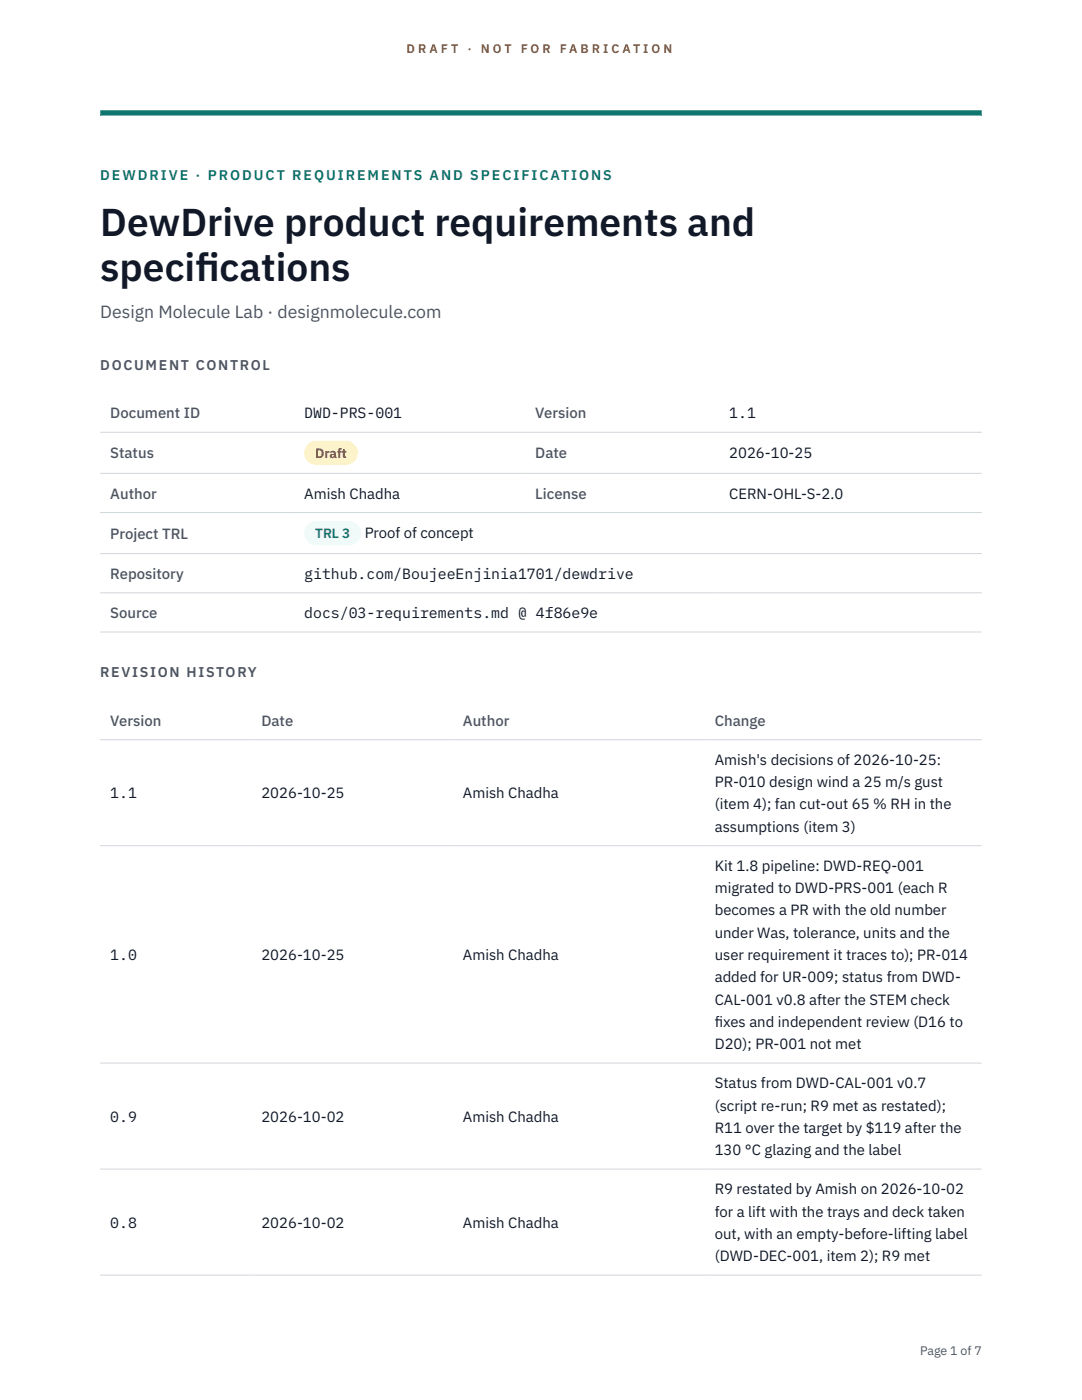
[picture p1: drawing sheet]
<svg xmlns="http://www.w3.org/2000/svg" width="216mm" height="279mm" viewBox="0 0 216 279" stroke-linecap="round" stroke-linejoin="round" font-family="sans-serif">
<defs><g id="words">
<g font-size="7.8" fill="#111827">
<text x="20" y="47.1">DewDrive product requirements and</text>
<text x="20" y="56">specif</text>
<text x="39" y="56">ications</text>
</g>
<text font-size="3.5" fill="#4b5563" x="20" y="63.5">Design Molecule Lab · designmolecule.com</text>
<g font-size="3" fill="#4b5563">
<text x="22" y="83.5">Document ID</text>
<text x="106.8" y="83.5">Version</text>
<text x="22" y="91.5">Status</text>
<text x="106.8" y="91.5">Date</text>
<text x="22" y="99.5">Author</text>
<text x="106.8" y="99.5">License</text>
<text x="22" y="107.5">Project TRL</text>
<text x="22" y="115.5">Repository</text>
<text x="22" y="123.3">Source</text>
<text x="22" y="144.8">Version</text>
<text x="52.2" y="144.8">Date</text>
<text x="92.4" y="144.8">Author</text>
<text x="142.6" y="144.8">Change</text>
</g>
<g font-size="3" fill="#111827">
<text x="60.7" y="83.5">DWD-PRS-001</text>
<text x="145.5" y="83.5">1.1</text>
<text x="145.5" y="91.5">2026-10-25</text>
<text x="60.7" y="99.5">Amish Chadha</text>
<text x="145.5" y="99.5">CERN-OHL-S-2.0</text>
<text x="72.8" y="107.4">Proof of concept</text>
<text x="60.7" y="115.5">github.com/BoujeeEnjinia1701/dewdrive</text>
<text x="60.7" y="123.3">docs/03-requirements.md @ 4f86e9e</text>
<text x="142.6" y="152.6">Amish's decisions of 2026-10-25:</text>
<text x="22" y="159.3">1.1</text>
<text x="52.2" y="159.3">2026-10-25</text>
<text x="92.4" y="159.3">Amish Chadha</text>
<text x="142.6" y="157.1">PR-010 design wind a 25 m/s gust</text>
<text x="142.6" y="161.5">(item 4); fan cut-out 65 % RH in the</text>
<text x="142.6" y="166">assumptions (item 3)</text>
<text x="142.6" y="173.8">Kit 1.8 pipeline: DWD-REQ-001</text>
<text x="142.6" y="178.2">migrated to DWD-PRS-001 (each R</text>
<text x="142.6" y="182.7">becomes a PR with the old number</text>
<text x="22" y="191.6">1.0</text>
<text x="52.2" y="191.6">2026-10-25</text>
<text x="92.4" y="191.6">Amish Chadha</text>
<text x="142.6" y="187.1">under Was, tolerance, units and the</text>
<text x="142.6" y="191.6">user requirement it traces to); PR-014</text>
<text x="142.6" y="196">added for UR-009; status from DWD-</text>
<text x="142.6" y="200.5">CAL-001 v0.8 after the STEM check</text>
<text x="142.6" y="204.9">f</text>
<text x="142.6" y="204.9">ixes and independent review (D16 to</text>
<text x="142.6" y="209.4">D20); PR-001 not met</text>
<text x="142.6" y="217.2">Status from DWD-CAL-001 v0.7</text>
<text x="142.6" y="221.6">(script re-run; R9 met as restated);</text>
<text x="22" y="223.8">0.9</text>
<text x="52.2" y="223.8">2026-10-02</text>
<text x="92.4" y="223.8">Amish Chadha</text>
<text x="142.6" y="226.1">R11 over the target by $119 after the</text>
<text x="142.6" y="230.5">130 °C glazing and the label</text>
<text x="142.6" y="238.3">R9 restated by Amish on 2026-10-02</text>
<text x="22" y="245">0.8</text>
<text x="52.2" y="245">2026-10-02</text>
<text x="92.4" y="245">Amish Chadha</text>
<text x="142.6" y="242.8">for a lift with the trays and deck taken</text>
<text x="142.6" y="247.2">out, with an empty-before-lifting label</text>
<text x="142.6" y="251.7">(DWD-DEC-001, item 2); R9 met</text>
</g>
<text font-size="2.8" fill="#0f766e" x="20" y="36">DEWDRIVE · PRODUCT REQUIREMENTS AND SPECIFICATIONS</text>
<g font-size="2.8" fill="#4b5563">
<text x="20" y="73.8">DOCUMENT CONTROL</text>
<text x="20" y="135.1">REVISION HISTORY</text>
</g>
<text font-size="2.7" fill="#92400e" x="62.9" y="91.4">Draft</text>
<text font-size="2.7" fill="#0f766e" x="62.9" y="107.4">TRL 3</text>
<g font-size="2.5" fill="#b45309">
<text x="81.1" y="10.5">D R A F T</text>
<text x="93.3" y="10.5">·</text>
<text x="95.9" y="10.5">N O T</text>
<text x="103.9" y="10.5">F O R</text>
<text x="111.7" y="10.5">F A B R I C A T I O N</text>
</g>
<text font-size="2.5" fill="#4b5563" x="183.6" y="270.3">Page 1 of 7</text>
</g></defs>
<path d="M20 23.1h175.9zM20 22h175.9v1.1h-175.9z" fill-rule="evenodd" fill="#0f766e"/>
<path d="M20 86.3h175.9M20 94.5h175.9M20 102.3h175.9M20 110.5h175.9M20 118.3h175.9M20 126.1h175.9M20 147.6h175.9M20 168.8h175.9M20 212.2h175.9M20 233.3h175.9M20 254.5h175.9" fill="none" stroke="#d1d5db" stroke-width=".2"/>
<path d="M60.7 88h10.7v4.8h-10.7z" fill="#fef3c7"/>
<path d="M60.7 104h11.4v4.8h-11.4z" fill="#f0fdfa"/>
<use href="#words"/>
</svg>
